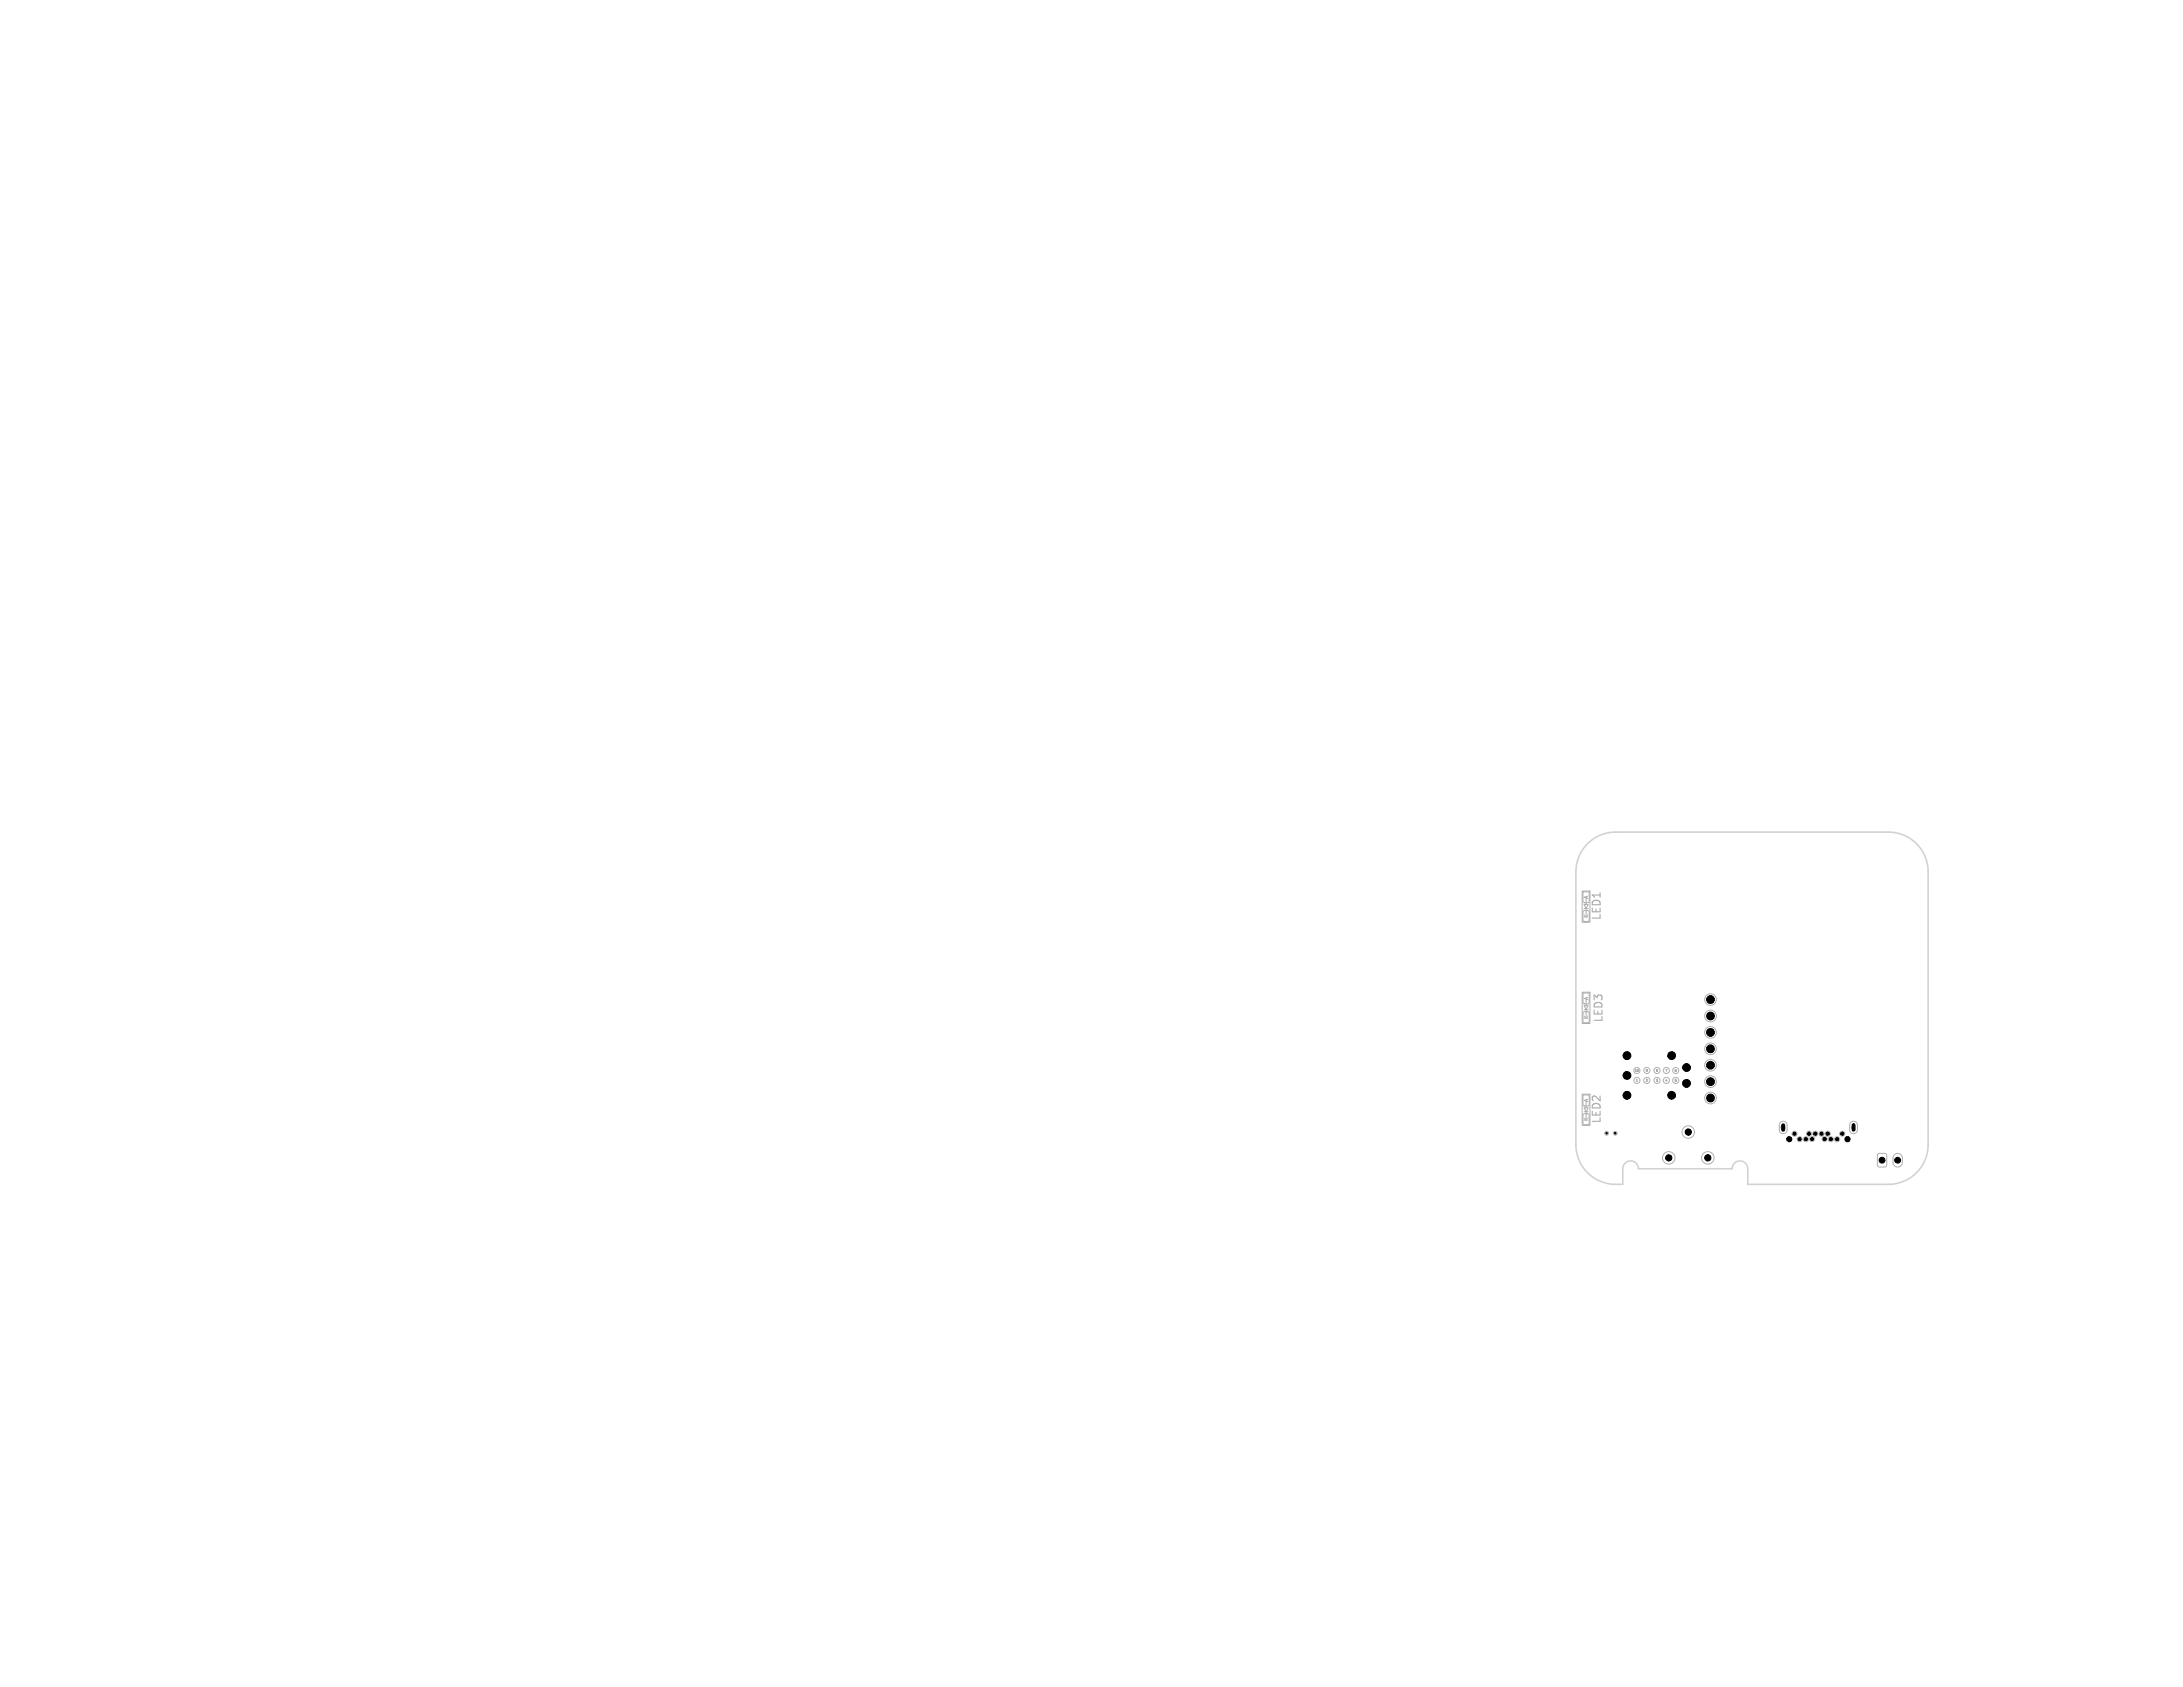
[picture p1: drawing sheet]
<svg xmlns="http://www.w3.org/2000/svg" width="279mm" height="216mm" viewBox="0 0 279 216" stroke-linecap="round" stroke-linejoin="round" font-family="sans-serif">
<defs><g id="words">
<g font-size="1.4" fill="#afafaf">
<text x="205.1" y="117.9" transform="rotate(-90 205.1 117.9)">LED1</text>
<text x="205.3" y="130.9" transform="rotate(-90 205.3 130.9)">LED3</text>
<text x="205.1" y="143.9" transform="rotate(-90 205.1 143.9)">LED2</text>
</g>
<text font-size=".8" fill="#afafaf" x="241.2" y="148.8" transform="rotate(-90 241.2 148.8)">1</text>
<text font-size=".8" x="243.2" y="148.8" transform="rotate(-90 243.2 148.8)">2</text>
<g font-size=".7" fill="#afafaf">
<text x="218.7" y="134.5">1</text>
<text x="213.3" y="148.5">3</text>
<text x="215.8" y="145.2">2</text>
<text x="218.3" y="148.5">1</text>
</g>
<g font-size=".7">
<text x="228.6" y="144.6" transform="rotate(-90 228.6 144.6)">0</text>
<text x="237.6" y="144.6" transform="rotate(-90 237.6 144.6)">0</text>
</g>
<g font-size=".6" fill="#afafaf">
<text x="203.3" y="117.5" transform="rotate(-90 203.3 117.5)">K</text>
<text x="203.3" y="115" transform="rotate(-90 203.3 115)">A</text>
<text x="203.3" y="130.4" transform="rotate(-90 203.3 130.4)">K</text>
<text x="203.3" y="128" transform="rotate(-90 203.3 128)">A</text>
<text x="203.3" y="143.5" transform="rotate(-90 203.3 143.5)">K</text>
<text x="203.3" y="141" transform="rotate(-90 203.3 141)">A</text>
</g>
<g font-size=".4" fill="#afafaf">
<text x="209.2" y="137.2">10</text>
<text x="210.6" y="137.2">9</text>
<text x="211.9" y="137.2">8</text>
<text x="213.1" y="137.2">7</text>
<text x="214.3" y="137.2">6</text>
<text x="209.4" y="138.4">1</text>
<text x="210.6" y="138.4">2</text>
<text x="211.9" y="138.4">3</text>
<text x="213.1" y="138.4">4</text>
<text x="214.3" y="138.4">5</text>
</g>
<g font-size=".3" fill="#afafaf">
<text x="229.5" y="145.2">B1</text>
<text x="230.1" y="145.9">B2</text>
<text x="230.9" y="145.9">B3</text>
<text x="231.3" y="145.2">B4</text>
<text x="231.7" y="145.9">B5</text>
<text x="232.1" y="145.2">B6</text>
<text x="232.9" y="145.2">B7</text>
<text x="233.3" y="145.9">B8</text>
<text x="233.7" y="145.2">B9</text>
<text x="234" y="145.9">B10</text>
<text x="234.8" y="145.9">B11</text>
<text x="235.5" y="145.2">B12</text>
</g>
<g font-size=".2">
<text x="205.5" y="145.1">7</text>
<text x="206.6" y="145.1">7</text>
</g>
</g></defs>
<g fill="none" stroke="#afafaf" stroke-width=".13">
<path d="M202.5 114h1v4h-1zM202.7 114.2l.5-.1 .2 .2v1l-.1 .2h-.5l-.2-.1zM202.7 116.6l.5-.1 .2 .2v1l-.1 .2h-.5l-.2-.1zM202.8 115.8h.5l-.3 .5zM202.8 116.3h.5M203 115v.8M203 116.3v.7M202.5 127h1v4h-1zM202.7 127.1h.5l.2 .1v1.1l-.1 .2h-.5l-.2-.1zM202.7 129.5h.5l.2 .1v1.1l-.1 .2h-.5l-.2-.1zM202.8 128.7h.5l-.3 .5zM202.8 129.2h.5"/>
<path d="M203 128v.7M203 129.2v.8M218.8 136.6h.3M218.8 127.8l.1-.1v.5M218.8 129.9l.1-.1v.5M218.8 132l.1-.1v.5M218.8 136.2l.1-.1v.5M218.8 138.3l.1-.1v.5M218.8 130.3h.3M218.8 128.2h.3M218.8 138.7h.3M218.8 132.4h.3"/>
<path d="M202.5 140h1v4h-1zM202.7 140.2l.5-.1 .2 .2v1l-.1 .2h-.5l-.2-.1zM202.7 142.6l.5-.1 .2 .2v1l-.1 .2h-.5l-.2-.1zM202.8 141.8h.5l-.3 .5zM202.8 142.3h.5M203 141v.8M203 142.3v.7M218.8 140.4l.1-.1v.5M218.8 140.8h.3M228.7 144a.5 .5 0 0 0-.5-.5 .5 .5 0 0 0-.5 .5v.6a.5 .5 0 0 0 .5 .5 .5 .5 0 0 0 .5-.5M235.3 145.9h.1M237.7 144a.5 .5 0 0 0-.5-.5 .5 .5 0 0 0-.5 .5v.6a.5 .5 0 0 0 .5 .5 .5 .5 0 0 0 .5-.5"/>
<path d="M240.4 147.7l.8-.1 .3 .2v1.3l-.2 .2-.8 .1-.2-.2v-1.3zM243.5 148.2a.6 .6 0 0 0-.6-.6 .6 .6 0 0 0-.6 .6v.6a.6 .6 0 0 0 .6 .6 .6 .6 0 0 0 .6-.6"/>
<circle cx="208.2" cy="135.1" r=".5"/>
<circle cx="208.2" cy="137.6" r=".5"/>
<circle cx="209.5" cy="137" r=".39"/>
<circle cx="209.5" cy="138.3" r=".39"/>
<circle cx="210.8" cy="138.3" r=".39"/>
<circle cx="210.8" cy="137" r=".39"/>
<circle cx="212.1" cy="137" r=".39"/>
<circle cx="212.1" cy="138.3" r=".39"/>
<circle cx="213.3" cy="137" r=".39"/>
<circle cx="213.3" cy="138.3" r=".39"/>
<circle cx="214" cy="135.1" r=".5"/>
<circle cx="214.5" cy="138.3" r=".39"/>
<circle cx="214.5" cy="137" r=".39"/>
<circle cx="215.9" cy="138.6" r=".5"/>
<circle cx="215.9" cy="136.6" r=".5"/>
<circle cx="218.9" cy="130" r=".75"/>
<circle cx="218.9" cy="138.4" r=".75"/>
<circle cx="218.9" cy="136.3" r=".75"/>
<circle cx="218.9" cy="127.9" r=".75"/>
<circle cx="218.9" cy="134.2" r=".75"/>
<circle cx="218.9" cy="132.1" r=".75"/>
<circle cx="205.6" cy="145" r=".25"/>
<circle cx="206.7" cy="145" r=".25"/>
<circle cx="208.2" cy="140.2" r=".5"/>
<circle cx="213.6" cy="148.2" r=".8"/>
<circle cx="214" cy="140.2" r=".5"/>
<circle cx="216.1" cy="144.9" r=".8"/>
<circle cx="218.6" cy="148.2" r=".8"/>
<circle cx="218.9" cy="140.5" r=".75"/>
<circle cx="229" cy="145.8" r=".32"/>
<circle cx="229.7" cy="145.1" r=".33"/>
<circle cx="230.3" cy="145.8" r=".33"/>
<circle cx="231.1" cy="145.8" r=".33"/>
<circle cx="231.5" cy="145.1" r=".32"/>
<circle cx="231.9" cy="145.8" r=".32"/>
<circle cx="232.3" cy="145.1" r=".33"/>
<circle cx="233.1" cy="145.1" r=".33"/>
<circle cx="233.5" cy="145.8" r=".32"/>
<circle cx="233.9" cy="145.1" r=".32"/>
<circle cx="234.3" cy="145.8" r=".33"/>
<circle cx="235.1" cy="145.8" r=".33"/>
<circle cx="235.8" cy="145.1" r=".33"/>
<circle cx="236.5" cy="145.8" r=".32"/>
</g>
<path d="M203.2 108a5.1 5.1 0 0 1 3.6-1.5h34.9a5.1 5.1 0 0 1 5.1 5.1v34.9a5.1 5.1 0 0 1-5.1 5.1h-18v-2a1 1 0 0 0-1-1 1 1 0 0 0-1 1h-12a1 1 0 0 0-1-1 1 1 0 0 0-1 1v2a5.2 5.2 0 0 1-6-5.1v-34.9a5.1 5.1 0 0 1 1.5-3.6z" fill="none" stroke="#d0d2cd" stroke-width=".2"/>
<g fill="#000" stroke="#000" stroke-width=".13">
<circle cx="208.2" cy="135.1" r=".5"/>
<circle cx="208.2" cy="137.6" r=".5"/>
<circle cx="214" cy="135.1" r=".5"/>
<circle cx="215.9" cy="138.6" r=".5"/>
<circle cx="215.9" cy="136.6" r=".5"/>
<circle cx="218.9" cy="127.9" r=".5"/>
<circle cx="218.9" cy="134.2" r=".5"/>
<circle cx="218.9" cy="132.1" r=".5"/>
<circle cx="218.9" cy="130" r=".5"/>
<circle cx="218.9" cy="136.3" r=".5"/>
<circle cx="218.9" cy="138.4" r=".5"/>
<circle cx="208.2" cy="140.2" r=".5"/>
<circle cx="213.6" cy="148.2" r=".4"/>
<circle cx="214" cy="140.2" r=".5"/>
<circle cx="216.1" cy="144.9" r=".4"/>
<circle cx="218.6" cy="148.2" r=".4"/>
<circle cx="218.9" cy="140.5" r=".5"/>
<circle cx="229" cy="145.8" r=".32"/>
<circle cx="229.7" cy="145.1" r=".2"/>
<circle cx="230.3" cy="145.8" r=".2"/>
<circle cx="231.1" cy="145.8" r=".2"/>
<circle cx="231.5" cy="145.1" r=".2"/>
<circle cx="231.9" cy="145.8" r=".2"/>
<circle cx="232.3" cy="145.1" r=".2"/>
<circle cx="233.1" cy="145.1" r=".2"/>
<circle cx="233.5" cy="145.8" r=".2"/>
<circle cx="233.9" cy="145.1" r=".2"/>
<circle cx="234.3" cy="145.8" r=".2"/>
<circle cx="235.1" cy="145.8" r=".2"/>
<circle cx="235.8" cy="145.1" r=".2"/>
<circle cx="236.5" cy="145.8" r=".32"/>
<circle cx="240.9" cy="148.5" r=".37"/>
</g>
<use href="#words"/>
</svg>
